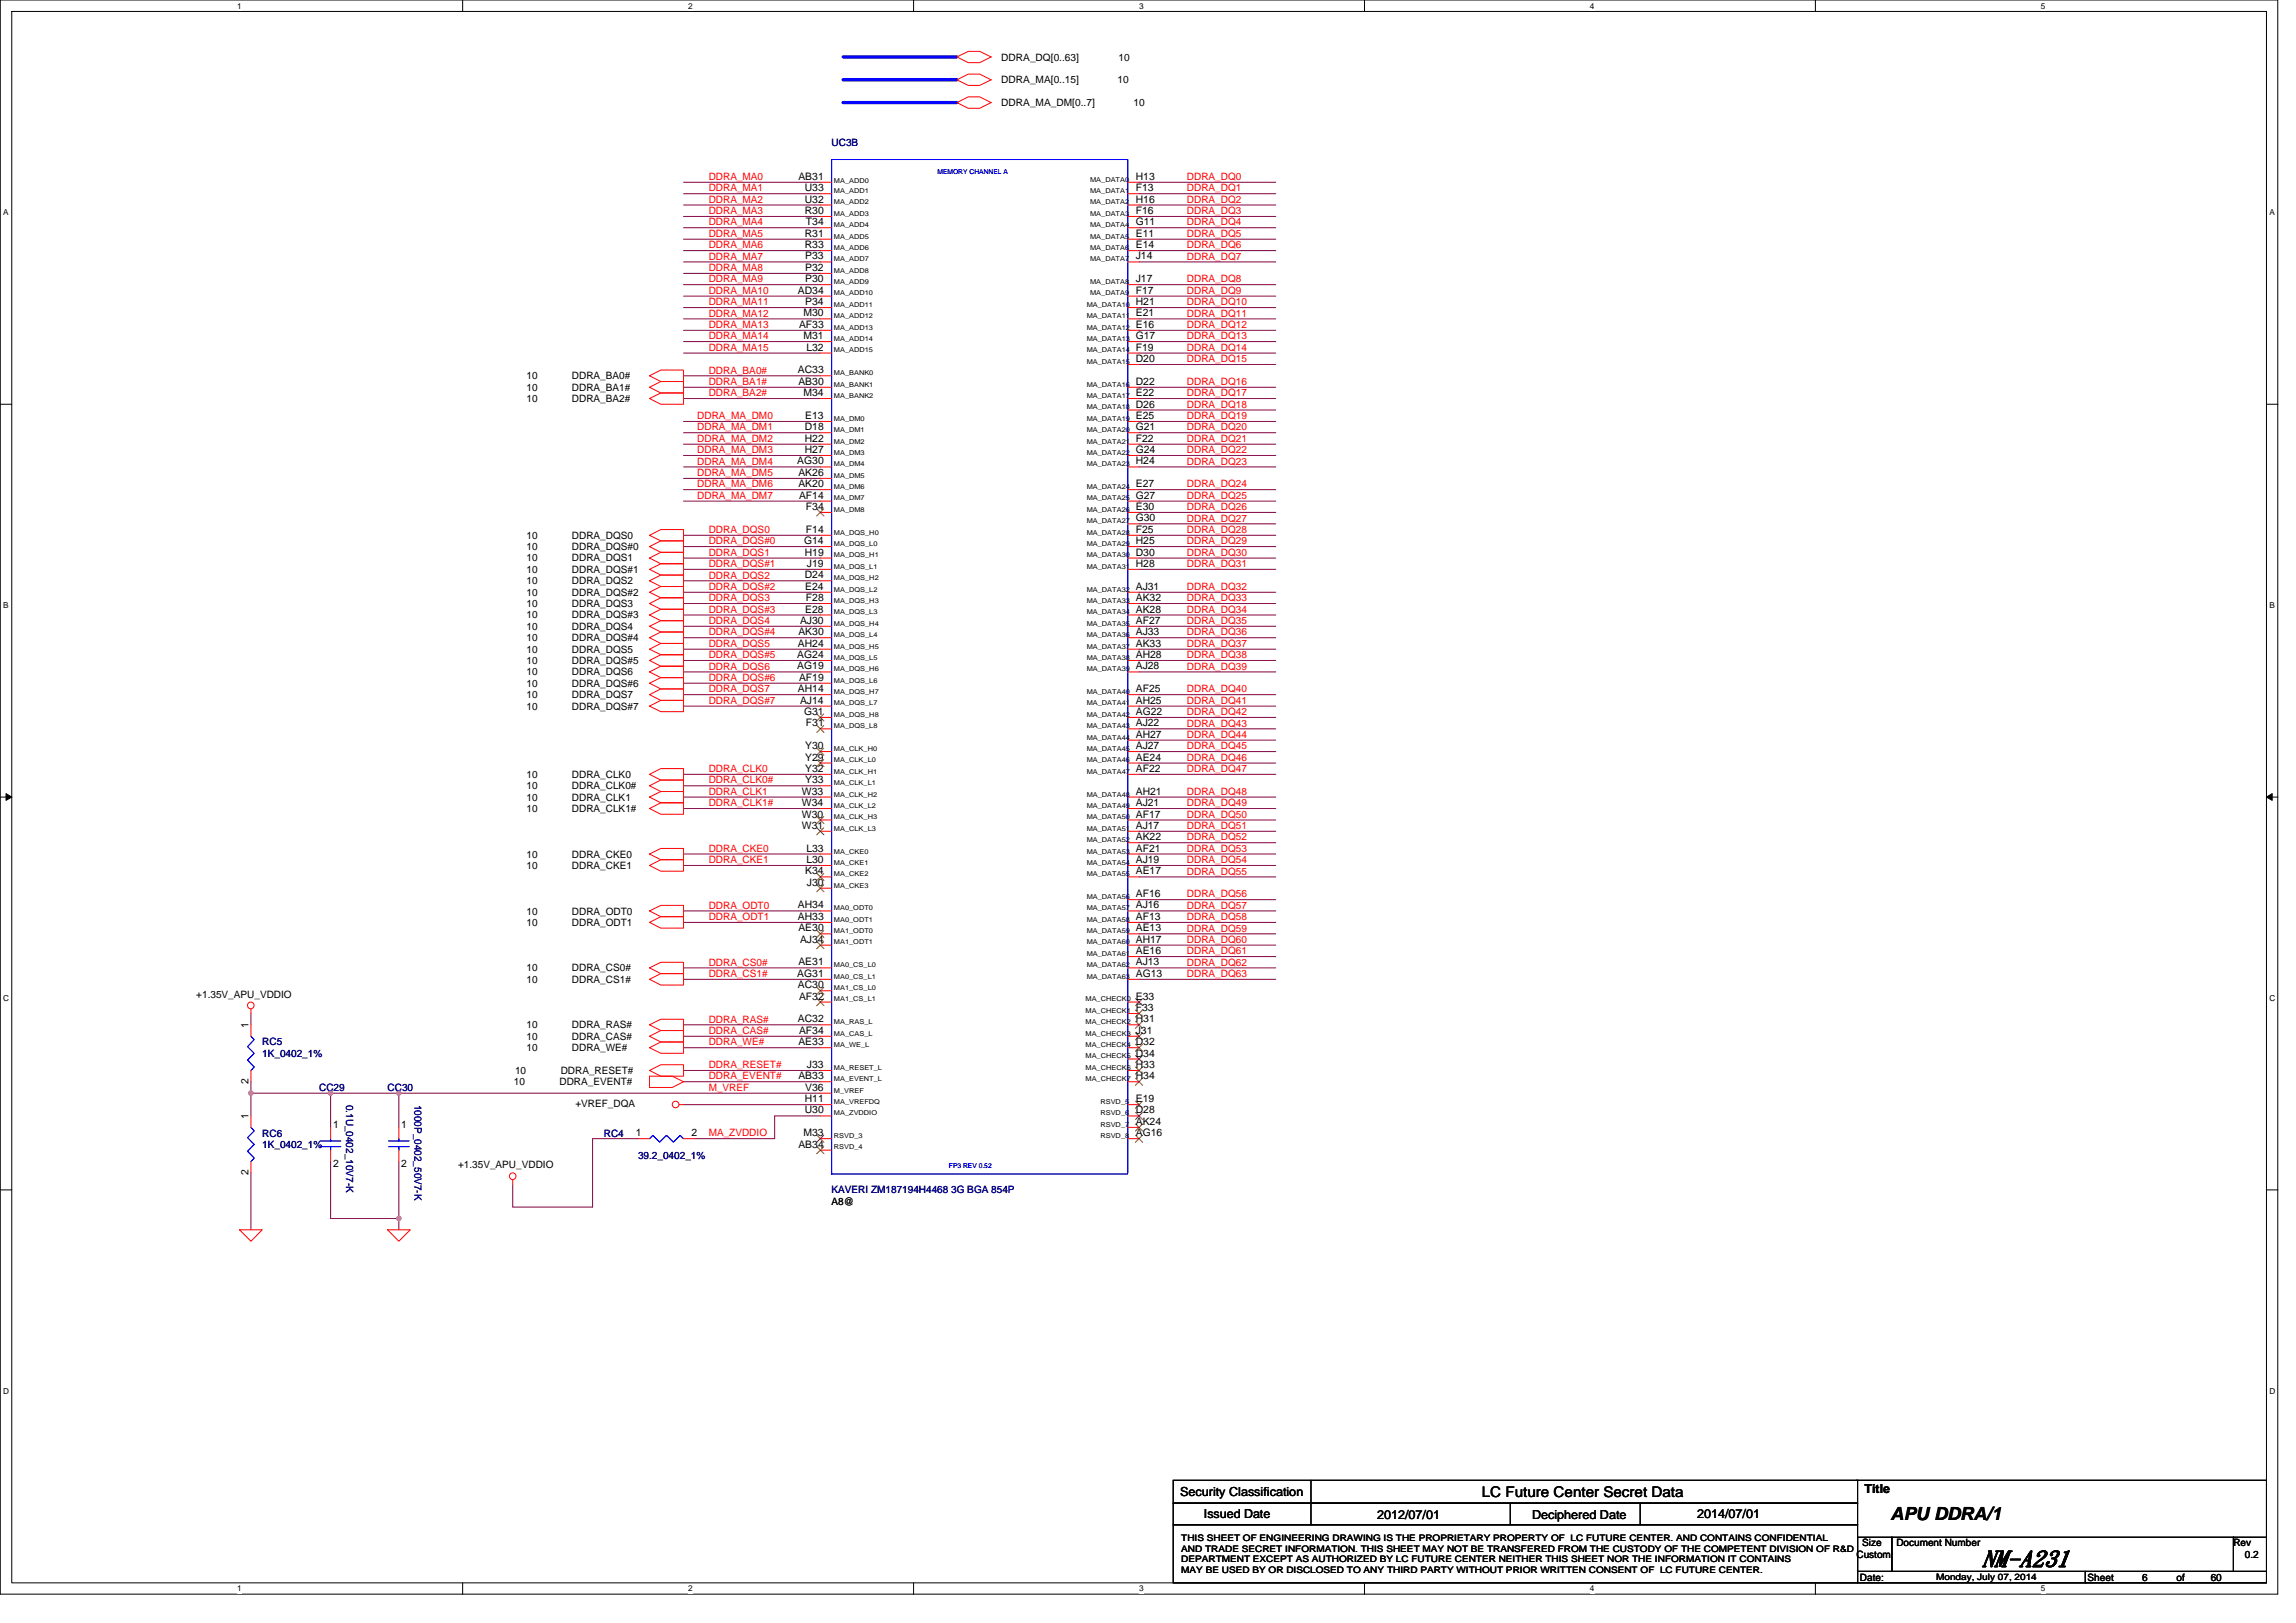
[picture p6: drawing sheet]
<svg xmlns="http://www.w3.org/2000/svg" width="297mm" height="210mm" viewBox="0 0 297 210" stroke-linecap="round" stroke-linejoin="round" font-family="sans-serif">
<defs><g id="words">
<text font-size="3" x="256.4" y="202.6">NM-A231</text>
<text font-size="2.3" x="244.6" y="196.6">APU DDRA/1</text>
<text font-size="1.9" x="191.7" y="193.7">LC Future Center Secret Data</text>
<g font-size="1.6">
<text x="152.7" y="193.5">Security Classification</text>
<text x="155.8" y="196.3">Issued Date</text>
<text x="178.2" y="196.5">2012/07/01</text>
<text x="198.2" y="196.5">Deciphered Date</text>
<text x="219.6" y="196.3">2014/07/01</text>
<text x="241.2" y="193.1">Title</text>
</g>
<g font-size="1.3">
<text x="129.5" y="7.8">DDRA_DQ[0..63]</text>
<text x="129.5" y="10.8">DDRA_MA[0..15]</text>
<text x="144.6" y="10.8">10</text>
<text x="144.7" y="7.8">10</text>
<text x="129.5" y="13.7">DDRA_MA_DM[0..7]</text>
<text x="146.6" y="13.7">10</text>
<text x="103.3" y="23.3">AB31</text>
<text x="146.9" y="23.3">H13</text>
<text x="104.1" y="27.7">R30</text>
<text x="104.1" y="26.2">U32</text>
<text x="104.1" y="24.7">U33</text>
<text x="104.3" y="29.1">T34</text>
<text x="146.9" y="29.1">G11</text>
<text x="146.9" y="27.7">F16</text>
<text x="146.9" y="26.2">H16</text>
<text x="146.9" y="24.7">F13</text>
<text x="104.1" y="32.1">R33</text>
<text x="104.1" y="30.6">R31</text>
<text x="104.2" y="35.1">P32</text>
<text x="104.2" y="33.6">P33</text>
<text x="146.9" y="33.6">J14</text>
<text x="146.9" y="32.1">E14</text>
<text x="146.9" y="30.6">E11</text>
<text x="103.2" y="38">AD34</text>
<text x="103.9" y="40.9">M30</text>
<text x="104.2" y="39.5">P34</text>
<text x="104.2" y="36.5">P30</text>
<text x="146.9" y="40.9">E21</text>
<text x="146.9" y="39.5">H21</text>
<text x="146.9" y="38">F17</text>
<text x="146.9" y="36.5">J17</text>
<text x="103.4" y="42.4">AF33</text>
<text x="103.9" y="43.9">M31</text>
<text x="104.3" y="45.4">L32</text>
<text x="146.9" y="46.8">D20</text>
<text x="146.9" y="45.4">F19</text>
<text x="146.9" y="43.9">G17</text>
<text x="146.9" y="42.4">E16</text>
<text x="68.1" y="49.1">10</text>
<text x="68.1" y="50.5">10</text>
<text x="68.1" y="52">10</text>
<text x="74" y="49.1">DDRA_BA0#</text>
<text x="74" y="50.5">DDRA_BA1#</text>
<text x="74" y="52">DDRA_BA2#</text>
<text x="103.2" y="48.3">AC33</text>
<text x="103.3" y="49.8">AB30</text>
<text x="103.9" y="51.2">M34</text>
<text x="146.9" y="52.7">D26</text>
<text x="146.9" y="51.2">E22</text>
<text x="146.9" y="49.8">D22</text>
<text x="104.1" y="58.6">H27</text>
<text x="104.1" y="57.1">H22</text>
<text x="104.1" y="55.7">D18</text>
<text x="104.2" y="54.2">E13</text>
<text x="146.9" y="58.6">G24</text>
<text x="146.9" y="57.1">F22</text>
<text x="146.9" y="55.7">G21</text>
<text x="146.9" y="54.2">E25</text>
<text x="103.1" y="60.1">AG30</text>
<text x="103.3" y="63">AK20</text>
<text x="103.3" y="61.6">AK26</text>
<text x="103.4" y="64.5">AF14</text>
<text x="104.3" y="66">F34</text>
<text x="146.9" y="66">E30</text>
<text x="146.9" y="64.5">G27</text>
<text x="146.9" y="63">E27</text>
<text x="146.9" y="60.1">H24</text>
<text x="68.1" y="69.7">10</text>
<text x="68.1" y="71.2">10</text>
<text x="74" y="69.7">DDRA_DQS0</text>
<text x="74" y="71.2">DDRA_DQS#0</text>
<text x="104" y="70.4">G14</text>
<text x="104.1" y="71.9">H19</text>
<text x="104.3" y="68.9">F14</text>
<text x="146.9" y="71.9">D30</text>
<text x="146.9" y="70.4">H25</text>
<text x="146.9" y="68.9">F25</text>
<text x="146.9" y="67.5">G30</text>
<text x="68.1" y="72.6">10</text>
<text x="68.1" y="74.1">10</text>
<text x="68.1" y="75.6">10</text>
<text x="68.1" y="77.1">10</text>
<text x="74" y="72.6">DDRA_DQS1</text>
<text x="74" y="74.1">DDRA_DQS#1</text>
<text x="74" y="75.6">DDRA_DQS2</text>
<text x="74" y="77.1">DDRA_DQS#2</text>
<text x="104.1" y="74.8">D24</text>
<text x="104.2" y="76.3">E24</text>
<text x="104.3" y="77.8">F28</text>
<text x="104.4" y="73.3">J19</text>
<text x="146.9" y="77.8">AK32</text>
<text x="146.9" y="76.3">AJ31</text>
<text x="146.9" y="73.3">H28</text>
<text x="68.1" y="78.5">10</text>
<text x="68.1" y="80">10</text>
<text x="68.1" y="81.5">10</text>
<text x="68.1" y="83">10</text>
<text x="74" y="78.5">DDRA_DQS3</text>
<text x="74" y="80">DDRA_DQS#3</text>
<text x="74" y="81.5">DDRA_DQS4</text>
<text x="74" y="83">DDRA_DQS#4</text>
<text x="103.2" y="83.7">AH24</text>
<text x="103.3" y="82.2">AK30</text>
<text x="103.5" y="80.7">AJ30</text>
<text x="104.2" y="79.2">E28</text>
<text x="146.9" y="83.7">AK33</text>
<text x="146.9" y="82.2">AJ33</text>
<text x="146.9" y="80.7">AF27</text>
<text x="146.9" y="79.2">AK28</text>
<text x="68.1" y="84.4">10</text>
<text x="68.1" y="85.9">10</text>
<text x="68.1" y="87.4">10</text>
<text x="68.1" y="88.9">10</text>
<text x="74" y="84.4">DDRA_DQS5</text>
<text x="74" y="85.9">DDRA_DQS#5</text>
<text x="74" y="87.4">DDRA_DQS6</text>
<text x="74" y="88.9">DDRA_DQS#6</text>
<text x="103.1" y="86.6">AG19</text>
<text x="103.1" y="85.1">AG24</text>
<text x="103.2" y="89.6">AH14</text>
<text x="103.4" y="88.1">AF19</text>
<text x="146.9" y="89.6">AF25</text>
<text x="146.9" y="86.6">AJ28</text>
<text x="146.9" y="85.1">AH28</text>
<text x="68.1" y="90.3">10</text>
<text x="68.1" y="91.8">10</text>
<text x="74" y="90.3">DDRA_DQS7</text>
<text x="74" y="91.8">DDRA_DQS#7</text>
<text x="103.5" y="91">AJ14</text>
<text x="104" y="92.5">G31</text>
<text x="104.3" y="94">F31</text>
<text x="146.9" y="95.4">AH27</text>
<text x="146.9" y="94">AJ22</text>
<text x="146.9" y="92.5">AG22</text>
<text x="146.9" y="91">AH25</text>
<text x="68.1" y="100.6">10</text>
<text x="74" y="100.6">DDRA_CLK0</text>
<text x="104.2" y="101.3">Y33</text>
<text x="104.2" y="99.9">Y32</text>
<text x="104.2" y="98.4">Y29</text>
<text x="104.2" y="96.9">Y30</text>
<text x="146.9" y="99.9">AF22</text>
<text x="146.9" y="98.4">AE24</text>
<text x="146.9" y="96.9">AJ27</text>
<text x="68.1" y="102.1">10</text>
<text x="68.1" y="103.6">10</text>
<text x="68.1" y="105.1">10</text>
<text x="74" y="102.1">DDRA_CLK0#</text>
<text x="74" y="103.6">DDRA_CLK1</text>
<text x="74" y="105.1">DDRA_CLK1#</text>
<text x="103.8" y="107.2">W31</text>
<text x="103.8" y="105.8">W30</text>
<text x="103.8" y="104.3">W34</text>
<text x="103.8" y="102.8">W33</text>
<text x="146.9" y="107.2">AJ17</text>
<text x="146.9" y="105.8">AF17</text>
<text x="146.9" y="104.3">AJ21</text>
<text x="146.9" y="102.8">AH21</text>
<text x="68.1" y="111">10</text>
<text x="68.1" y="112.4">10</text>
<text x="74" y="111">DDRA_CKE0</text>
<text x="74" y="112.4">DDRA_CKE1</text>
<text x="104.2" y="113.1">K34</text>
<text x="104.3" y="111.7">L30</text>
<text x="104.3" y="110.2">L33</text>
<text x="146.9" y="113.1">AE17</text>
<text x="146.9" y="111.7">AJ19</text>
<text x="146.9" y="110.2">AF21</text>
<text x="146.9" y="108.7">AK22</text>
<text x="68.1" y="118.3">10</text>
<text x="68.1" y="119.8">10</text>
<text x="74" y="118.3">DDRA_ODT0</text>
<text x="74" y="119.8">DDRA_ODT1</text>
<text x="103.2" y="119">AH33</text>
<text x="103.2" y="117.5">AH34</text>
<text x="104.4" y="114.6">J30</text>
<text x="146.9" y="119">AF13</text>
<text x="146.9" y="117.5">AJ16</text>
<text x="146.9" y="116.1">AF16</text>
<text x="68.1" y="125.7">10</text>
<text x="74" y="125.7">DDRA_CS0#</text>
<text x="103.3" y="124.9">AE31</text>
<text x="103.3" y="120.5">AE30</text>
<text x="103.5" y="122">AJ34</text>
<text x="146.9" y="124.9">AJ13</text>
<text x="146.9" y="123.4">AE16</text>
<text x="146.9" y="122">AH17</text>
<text x="146.9" y="120.5">AE13</text>
<text x="25.4" y="129.1">+1.35V_APU_VDDIO</text>
<text x="68.1" y="127.1">10</text>
<text x="74" y="127.1">DDRA_CS1#</text>
<text x="103.1" y="126.4">AG31</text>
<text x="103.2" y="127.9">AC30</text>
<text x="103.4" y="129.3">AF32</text>
<text x="146.9" y="130.8">F33</text>
<text x="146.9" y="129.3">E33</text>
<text x="146.9" y="126.4">AG13</text>
<text x="32.1" y="133" transform="rotate(-90 32.1 133)">1</text>
<text x="68.1" y="133.1">10</text>
<text x="68.1" y="136">10</text>
<text x="68.1" y="134.5">10</text>
<text x="74" y="133.1">DDRA_RAS#</text>
<text x="74" y="136">DDRA_WE#</text>
<text x="74" y="134.5">DDRA_CAS#</text>
<text x="103.2" y="132.3">AC32</text>
<text x="103.3" y="135.2">AE33</text>
<text x="103.4" y="133.8">AF34</text>
<text x="146.9" y="136.7">D34</text>
<text x="146.9" y="135.2">D32</text>
<text x="146.9" y="133.8">J31</text>
<text x="146.9" y="132.3">H31</text>
<text x="32.1" y="140.3" transform="rotate(-90 32.1 140.3)">2</text>
<text x="66.5" y="140.4">10</text>
<text x="66.6" y="138.9">10</text>
<text x="72.4" y="140.4">DDRA_EVENT#</text>
<text x="72.5" y="138.9">DDRA_RESET#</text>
<text x="74.4" y="143.2">+VREF_DQA</text>
<text x="103.3" y="139.6">AB33</text>
<text x="104.1" y="142.6">H11</text>
<text x="104.2" y="141.1">V36</text>
<text x="104.4" y="138.2">J33</text>
<text x="146.9" y="142.6">E19</text>
<text x="146.9" y="139.6">H34</text>
<text x="146.9" y="138.2">H33</text>
<text x="32.1" y="144.8" transform="rotate(-90 32.1 144.8)">1</text>
<text x="43.1" y="146">1</text>
<text x="51.9" y="146">1</text>
<text x="82.3" y="147">1</text>
<text x="89.5" y="147">2</text>
<text x="103.3" y="148.5">AB34</text>
<text x="103.9" y="147">M33</text>
<text x="104.1" y="144.1">U30</text>
<text x="146.9" y="147">AG16</text>
<text x="146.9" y="145.5">AK24</text>
<text x="146.9" y="144.1">D28</text>
<text x="32.1" y="152.1" transform="rotate(-90 32.1 152.1)">2</text>
<text x="43.1" y="151">2</text>
<text x="51.9" y="151">2</text>
<text x="59.3" y="151.2">+1.35V_APU_VDDIO</text>
<text x="107.6" y="155.9">A8@</text>
<text x="240.2" y="201.5">Custom</text>
<text x="240.9" y="200.1">Size</text>
<text x="245.3" y="200.1">Document Number</text>
<text x="288.9" y="200.1">Rev</text>
<text x="290.4" y="201.5">0.2</text>
<text x="240.6" y="204.5">Date:</text>
<text x="270.1" y="204.5">Sheet</text>
<text x="277.2" y="204.5">6</text>
<text x="281.6" y="204.5">of</text>
<text x="286" y="204.5">60</text>
</g>
<g font-size="1.3" fill="#f00">
<text x="91.7" y="23.3">DDRA_MA0</text>
<text x="153.6" y="23.3">DDRA_DQ0</text>
<text x="91.7" y="24.8">DDRA_MA1</text>
<text x="91.7" y="29.2">DDRA_MA4</text>
<text x="91.7" y="27.7">DDRA_MA3</text>
<text x="91.7" y="26.2">DDRA_MA2</text>
<text x="153.6" y="27.7">DDRA_DQ3</text>
<text x="153.6" y="29.2">DDRA_DQ4</text>
<text x="153.6" y="26.2">DDRA_DQ2</text>
<text x="153.6" y="24.8">DDRA_DQ1</text>
<text x="91.7" y="30.6">DDRA_MA5</text>
<text x="91.7" y="32.1">DDRA_MA6</text>
<text x="91.7" y="33.6">DDRA_MA7</text>
<text x="91.7" y="35.1">DDRA_MA8</text>
<text x="153.6" y="33.6">DDRA_DQ7</text>
<text x="153.6" y="30.6">DDRA_DQ5</text>
<text x="153.6" y="32.1">DDRA_DQ6</text>
<text x="91.7" y="41">DDRA_MA12</text>
<text x="91.7" y="36.5">DDRA_MA9</text>
<text x="91.7" y="38">DDRA_MA10</text>
<text x="91.7" y="39.5">DDRA_MA11</text>
<text x="153.6" y="39.5">DDRA_DQ10</text>
<text x="153.6" y="38">DDRA_DQ9</text>
<text x="153.6" y="41">DDRA_DQ11</text>
<text x="153.6" y="36.5">DDRA_DQ8</text>
<text x="91.7" y="45.4">DDRA_MA15</text>
<text x="91.7" y="43.9">DDRA_MA14</text>
<text x="91.7" y="42.4">DDRA_MA13</text>
<text x="153.6" y="43.9">DDRA_DQ13</text>
<text x="153.6" y="42.4">DDRA_DQ12</text>
<text x="153.6" y="45.4">DDRA_DQ14</text>
<text x="153.6" y="46.9">DDRA_DQ15</text>
<text x="91.7" y="51.3">DDRA_BA2#</text>
<text x="91.7" y="49.8">DDRA_BA1#</text>
<text x="91.7" y="48.3">DDRA_BA0#</text>
<text x="153.6" y="51.3">DDRA_DQ17</text>
<text x="153.6" y="52.7">DDRA_DQ18</text>
<text x="153.6" y="49.8">DDRA_DQ16</text>
<text x="90.2" y="54.2">DDRA_MA_DM0</text>
<text x="90.2" y="55.7">DDRA_MA_DM1</text>
<text x="90.2" y="58.6">DDRA_MA_DM3</text>
<text x="90.2" y="57.2">DDRA_MA_DM2</text>
<text x="153.6" y="54.2">DDRA_DQ19</text>
<text x="153.6" y="55.7">DDRA_DQ20</text>
<text x="153.6" y="58.6">DDRA_DQ22</text>
<text x="153.6" y="57.2">DDRA_DQ21</text>
<text x="90.2" y="60.1">DDRA_MA_DM4</text>
<text x="90.2" y="61.6">DDRA_MA_DM5</text>
<text x="90.2" y="63.1">DDRA_MA_DM6</text>
<text x="90.2" y="64.5">DDRA_MA_DM7</text>
<text x="153.6" y="64.5">DDRA_DQ25</text>
<text x="153.6" y="63.1">DDRA_DQ24</text>
<text x="153.6" y="66">DDRA_DQ26</text>
<text x="153.6" y="60.1">DDRA_DQ23</text>
<text x="91.7" y="70.4">DDRA_DQS#0</text>
<text x="91.7" y="69">DDRA_DQS0</text>
<text x="91.7" y="71.9">DDRA_DQS1</text>
<text x="153.6" y="69">DDRA_DQ28</text>
<text x="153.6" y="67.5">DDRA_DQ27</text>
<text x="153.6" y="71.9">DDRA_DQ30</text>
<text x="153.6" y="70.4">DDRA_DQ29</text>
<text x="91.7" y="76.3">DDRA_DQS#2</text>
<text x="91.7" y="73.4">DDRA_DQS#1</text>
<text x="91.7" y="74.8">DDRA_DQS2</text>
<text x="91.7" y="77.8">DDRA_DQS3</text>
<text x="153.6" y="73.4">DDRA_DQ31</text>
<text x="153.6" y="77.8">DDRA_DQ33</text>
<text x="153.6" y="76.3">DDRA_DQ32</text>
<text x="91.7" y="79.3">DDRA_DQS#3</text>
<text x="91.7" y="82.2">DDRA_DQS#4</text>
<text x="91.7" y="80.7">DDRA_DQS4</text>
<text x="91.7" y="83.7">DDRA_DQS5</text>
<text x="153.6" y="79.3">DDRA_DQ34</text>
<text x="153.6" y="80.7">DDRA_DQ35</text>
<text x="153.6" y="82.2">DDRA_DQ36</text>
<text x="153.6" y="83.7">DDRA_DQ37</text>
<text x="91.7" y="85.2">DDRA_DQS#5</text>
<text x="91.7" y="88.1">DDRA_DQS#6</text>
<text x="91.7" y="86.6">DDRA_DQS6</text>
<text x="91.7" y="89.6">DDRA_DQS7</text>
<text x="153.6" y="86.6">DDRA_DQ39</text>
<text x="153.6" y="89.6">DDRA_DQ40</text>
<text x="153.6" y="85.2">DDRA_DQ38</text>
<text x="91.7" y="91.1">DDRA_DQS#7</text>
<text x="153.6" y="95.5">DDRA_DQ44</text>
<text x="153.6" y="92.5">DDRA_DQ42</text>
<text x="153.6" y="94">DDRA_DQ43</text>
<text x="153.6" y="91.1">DDRA_DQ41</text>
<text x="91.7" y="101.4">DDRA_CLK0#</text>
<text x="91.7" y="99.9">DDRA_CLK0</text>
<text x="153.6" y="99.9">DDRA_DQ47</text>
<text x="153.6" y="98.4">DDRA_DQ46</text>
<text x="153.6" y="96.9">DDRA_DQ45</text>
<text x="91.7" y="104.3">DDRA_CLK1#</text>
<text x="91.7" y="102.8">DDRA_CLK1</text>
<text x="153.6" y="107.3">DDRA_DQ51</text>
<text x="153.6" y="105.8">DDRA_DQ50</text>
<text x="153.6" y="104.3">DDRA_DQ49</text>
<text x="153.6" y="102.8">DDRA_DQ48</text>
<text x="91.7" y="110.2">DDRA_CKE0</text>
<text x="91.7" y="111.7">DDRA_CKE1</text>
<text x="153.6" y="108.7">DDRA_DQ52</text>
<text x="153.6" y="110.2">DDRA_DQ53</text>
<text x="153.6" y="113.2">DDRA_DQ55</text>
<text x="153.6" y="111.7">DDRA_DQ54</text>
<text x="91.7" y="117.6">DDRA_ODT0</text>
<text x="91.7" y="119">DDRA_ODT1</text>
<text x="153.6" y="119">DDRA_DQ58</text>
<text x="153.6" y="117.6">DDRA_DQ57</text>
<text x="153.6" y="116.1">DDRA_DQ56</text>
<text x="91.7" y="124.9">DDRA_CS0#</text>
<text x="153.6" y="124.9">DDRA_DQ62</text>
<text x="153.6" y="120.5">DDRA_DQ59</text>
<text x="153.6" y="123.5">DDRA_DQ61</text>
<text x="153.6" y="122">DDRA_DQ60</text>
<text x="91.7" y="126.4">DDRA_CS1#</text>
<text x="153.6" y="126.4">DDRA_DQ63</text>
<text x="91.7" y="132.3">DDRA_RAS#</text>
<text x="91.7" y="133.8">DDRA_CAS#</text>
<text x="91.7" y="135.3">DDRA_WE#</text>
<text x="91.7" y="141.1">M_VREF</text>
<text x="91.7" y="138.2">DDRA_RESET#</text>
<text x="91.7" y="139.7">DDRA_EVENT#</text>
<text x="91.7" y="147">MA_ZVDDIO</text>
</g>
<g font-size="1.3" fill="#000080">
<text x="107.6" y="18.9">UC3B</text>
<text x="33.9" y="135.3">RC5</text>
<text x="33.9" y="136.7">1K_0402_1%</text>
<text x="41.3" y="141.1">CC29</text>
<text x="44.8" y="142.9" transform="rotate(90 44.8 142.9)">0.1U_0402_10V7-K</text>
<text x="50.1" y="141.1">CC30</text>
<text x="53.6" y="142.9" transform="rotate(90 53.6 142.9)">1000P_0402_50V7-K</text>
<text x="33.9" y="147">RC6</text>
<text x="33.9" y="148.5">1K_0402_1%</text>
<text x="78.1" y="147">RC4</text>
<text x="82.5" y="150">39.2_0402_1%</text>
<text x="107.6" y="154.4">KAVERI ZM187194H4468 3G BGA 854P</text>
</g>
<g font-size="1.2">
<text x="152.8" y="199.4">THIS SHEET OF ENGINEERING DRAWING IS THE PROPRIETARY PROPERTY OF LC FUTURE CENTER. AND CONTAINS CONFIDENTIAL</text>
<text x="152.8" y="200.8">AND TRADE SECRET INFORMATION. THIS SHEET MAY NOT BE TRANSFERED FROM THE CUSTODY OF THE COMPETENT DIVISION OF R&amp;D</text>
<text x="152.8" y="202.1">DEPARTMENT EXCEPT AS AUTHORIZED BY LC FUTURE CENTER NEITHER THIS SHEET NOR THE INFORMATION IT CONTAINS</text>
<text x="152.8" y="203.5">MAY BE USED BY OR DISCLOSED TO ANY THIRD PARTY WITHOUT PRIOR WRITTEN CONSENT OF LC FUTURE CENTER.</text>
<text x="250.5" y="204.4">Monday, July 07, 2014</text>
</g>
<g font-size="1.1">
<text x="30.7" y="1.1">1</text>
<text x="89" y="1.1">2</text>
<text x="147.4" y="1.1">3</text>
<text x="205.7" y="1.1">4</text>
<text x="264" y="1.1">5</text>
<text x=".4" y="27.8">A</text>
<text x="293.6" y="27.8">A</text>
<text x=".4" y="78.7">B</text>
<text x="293.6" y="78.7">B</text>
<text x=".4" y="129.5">C</text>
<text x="293.6" y="129.5">C</text>
<text x=".4" y="180.3">D</text>
<text x="293.6" y="180.3">D</text>
<text x="30.7" y="205.9">1</text>
<text x="89" y="205.9">2</text>
<text x="147.4" y="205.9">3</text>
<text x="205.7" y="205.9">4</text>
<text x="264" y="205.9">5</text>
</g>
<g font-size=".9">
<text x="107.9" y="23.6">MA_ADD0</text>
<text x="141" y="23.5">MA_DATA0</text>
<text x="107.9" y="29.4">MA_ADD4</text>
<text x="107.9" y="27.9">MA_ADD3</text>
<text x="107.9" y="26.4">MA_ADD2</text>
<text x="107.9" y="25">MA_ADD1</text>
<text x="141" y="29.4">MA_DATA4</text>
<text x="141" y="27.9">MA_DATA3</text>
<text x="141" y="26.4">MA_DATA2</text>
<text x="141" y="25">MA_DATA1</text>
<text x="107.9" y="35.3">MA_ADD8</text>
<text x="107.9" y="33.8">MA_ADD7</text>
<text x="107.9" y="32.3">MA_ADD6</text>
<text x="107.9" y="30.9">MA_ADD5</text>
<text x="141" y="33.8">MA_DATA7</text>
<text x="141" y="32.3">MA_DATA6</text>
<text x="141" y="30.9">MA_DATA5</text>
<text x="107.9" y="41.2">MA_ADD12</text>
<text x="107.9" y="39.7">MA_ADD11</text>
<text x="107.9" y="38.2">MA_ADD10</text>
<text x="107.9" y="36.8">MA_ADD9</text>
<text x="140.6" y="41.2">MA_DATA11</text>
<text x="140.6" y="39.7">MA_DATA10</text>
<text x="141" y="38.2">MA_DATA9</text>
<text x="141" y="36.8">MA_DATA8</text>
<text x="107.9" y="45.6">MA_ADD15</text>
<text x="107.9" y="44.1">MA_ADD14</text>
<text x="107.9" y="42.7">MA_ADD13</text>
<text x="140.6" y="47.1">MA_DATA15</text>
<text x="140.6" y="45.6">MA_DATA14</text>
<text x="140.6" y="44.1">MA_DATA13</text>
<text x="140.6" y="42.7">MA_DATA12</text>
<text x="107.9" y="51.5">MA_BANK2</text>
<text x="107.9" y="50">MA_BANK1</text>
<text x="107.9" y="48.5">MA_BANK0</text>
<text x="140.6" y="53">MA_DATA18</text>
<text x="140.6" y="51.5">MA_DATA17</text>
<text x="140.6" y="50">MA_DATA16</text>
<text x="107.9" y="58.9">MA_DM3</text>
<text x="107.9" y="57.4">MA_DM2</text>
<text x="107.9" y="55.9">MA_DM1</text>
<text x="107.9" y="54.4">MA_DM0</text>
<text x="140.6" y="58.9">MA_DATA22</text>
<text x="140.6" y="57.4">MA_DATA21</text>
<text x="140.6" y="55.9">MA_DATA20</text>
<text x="140.6" y="54.4">MA_DATA19</text>
<text x="107.9" y="64.7">MA_DM7</text>
<text x="107.9" y="63.3">MA_DM6</text>
<text x="107.9" y="61.8">MA_DM5</text>
<text x="107.9" y="60.3">MA_DM4</text>
<text x="140.6" y="64.7">MA_DATA25</text>
<text x="140.6" y="63.3">MA_DATA24</text>
<text x="140.6" y="60.3">MA_DATA23</text>
<text x="107.9" y="70.6">MA_DQS_L0</text>
<text x="107.9" y="69.2">MA_DQS_H0</text>
<text x="107.9" y="66.2">MA_DM8</text>
<text x="140.6" y="70.6">MA_DATA29</text>
<text x="140.6" y="69.2">MA_DATA28</text>
<text x="140.6" y="67.7">MA_DATA27</text>
<text x="140.6" y="66.2">MA_DATA26</text>
<text x="107.9" y="78">MA_DQS_H3</text>
<text x="107.9" y="76.5">MA_DQS_L2</text>
<text x="107.9" y="75.1">MA_DQS_H2</text>
<text x="107.9" y="73.6">MA_DQS_L1</text>
<text x="107.9" y="72.1">MA_DQS_H1</text>
<text x="140.6" y="78">MA_DATA33</text>
<text x="140.6" y="76.5">MA_DATA32</text>
<text x="140.6" y="73.6">MA_DATA31</text>
<text x="140.6" y="72.1">MA_DATA30</text>
<text x="107.9" y="83.9">MA_DQS_H5</text>
<text x="107.9" y="82.4">MA_DQS_L4</text>
<text x="107.9" y="81">MA_DQS_H4</text>
<text x="107.9" y="79.5">MA_DQS_L3</text>
<text x="140.6" y="83.9">MA_DATA37</text>
<text x="140.6" y="82.4">MA_DATA36</text>
<text x="140.6" y="81">MA_DATA35</text>
<text x="140.6" y="79.5">MA_DATA34</text>
<text x="107.9" y="89.8">MA_DQS_H7</text>
<text x="107.9" y="88.3">MA_DQS_L6</text>
<text x="107.9" y="86.8">MA_DQS_H6</text>
<text x="107.9" y="85.4">MA_DQS_L5</text>
<text x="140.6" y="89.8">MA_DATA40</text>
<text x="140.6" y="86.8">MA_DATA39</text>
<text x="140.6" y="85.4">MA_DATA38</text>
<text x="107.9" y="94.2">MA_DQS_L8</text>
<text x="107.9" y="92.7">MA_DQS_H8</text>
<text x="107.9" y="91.3">MA_DQS_L7</text>
<text x="140.6" y="95.7">MA_DATA44</text>
<text x="140.6" y="94.2">MA_DATA43</text>
<text x="140.6" y="92.7">MA_DATA42</text>
<text x="140.6" y="91.3">MA_DATA41</text>
<text x="107.9" y="101.6">MA_CLK_L1</text>
<text x="107.9" y="100.1">MA_CLK_H1</text>
<text x="107.9" y="98.6">MA_CLK_L0</text>
<text x="107.9" y="97.2">MA_CLK_H0</text>
<text x="140.6" y="100.1">MA_DATA47</text>
<text x="140.6" y="98.6">MA_DATA46</text>
<text x="140.6" y="97.2">MA_DATA45</text>
<text x="107.9" y="107.5">MA_CLK_L3</text>
<text x="107.9" y="106">MA_CLK_H3</text>
<text x="107.9" y="104.5">MA_CLK_L2</text>
<text x="107.9" y="103.1">MA_CLK_H2</text>
<text x="140.6" y="107.5">MA_DATA51</text>
<text x="140.6" y="106">MA_DATA50</text>
<text x="140.6" y="104.5">MA_DATA49</text>
<text x="140.6" y="103.1">MA_DATA48</text>
<text x="107.9" y="113.4">MA_CKE2</text>
<text x="107.9" y="111.9">MA_CKE1</text>
<text x="107.9" y="110.4">MA_CKE0</text>
<text x="140.6" y="113.4">MA_DATA55</text>
<text x="140.6" y="111.9">MA_DATA54</text>
<text x="140.6" y="110.4">MA_DATA53</text>
<text x="140.6" y="108.9">MA_DATA52</text>
<text x="107.9" y="119.3">MA0_ODT1</text>
<text x="107.9" y="117.8">MA0_ODT0</text>
<text x="107.9" y="114.8">MA_CKE3</text>
<text x="140.6" y="119.3">MA_DATA58</text>
<text x="140.6" y="117.8">MA_DATA57</text>
<text x="140.6" y="116.3">MA_DATA56</text>
<text x="107.9" y="125.2">MA0_CS_L0</text>
<text x="107.9" y="122.2">MA1_ODT1</text>
<text x="107.9" y="120.7">MA1_ODT0</text>
<text x="140.6" y="125.2">MA_DATA62</text>
<text x="140.6" y="123.7">MA_DATA61</text>
<text x="140.6" y="122.2">MA_DATA60</text>
<text x="140.6" y="120.7">MA_DATA59</text>
<text x="107.9" y="129.6">MA1_CS_L1</text>
<text x="107.9" y="128.1">MA1_CS_L0</text>
<text x="107.9" y="126.6">MA0_CS_L1</text>
<text x="140.4" y="131">MA_CHECK1</text>
<text x="140.4" y="129.6">MA_CHECK0</text>
<text x="140.6" y="126.6">MA_DATA63</text>
<text x="107.9" y="135.5">MA_WE_L</text>
<text x="107.9" y="134">MA_CAS_L</text>
<text x="107.9" y="132.5">MA_RAS_L</text>
<text x="140.4" y="136.9">MA_CHECK5</text>
<text x="140.4" y="135.5">MA_CHECK4</text>
<text x="140.4" y="134">MA_CHECK3</text>
<text x="140.4" y="132.5">MA_CHECK2</text>
<text x="107.9" y="142.8">MA_VREFDQ</text>
<text x="107.9" y="141.4">M_VREF</text>
<text x="107.9" y="139.9">MA_EVENT_L</text>
<text x="107.9" y="138.4">MA_RESET_L</text>
<text x="140.4" y="139.9">MA_CHECK7</text>
<text x="140.4" y="138.4">MA_CHECK6</text>
<text x="142.4" y="142.8">RSVD_5</text>
<text x="107.9" y="148.7">RSVD_4</text>
<text x="107.9" y="147.3">RSVD_3</text>
<text x="107.9" y="144.3">MA_ZVDDIO</text>
<text x="142.4" y="147.3">RSVD_8</text>
<text x="142.4" y="145.8">RSVD_7</text>
<text x="142.4" y="144.3">RSVD_6</text>
</g>
<g font-size=".9" fill="#00f">
<text x="121.3" y="22.5">MEMORY CHANNEL A</text>
<text x="122.8" y="151.1">FP3 REV 0.52</text>
</g>
</g></defs>
<path d="M0 0h294.7v206.2h-294.7zM1.5 1.5h291.7v203.3h-291.7z" fill="none" stroke="#000" stroke-width=".13"/>
<g fill="#fff">
<path d="M30.7 .1h.6v1.2h-.6z"/>
<path d="M30.7 204.9h.6v1.2h-.6z"/>
</g>
<path d="M59.9 0v1.5M59.9 204.8v1.5" fill="none" stroke="#000" stroke-width=".13"/>
<g fill="#fff">
<path d="M89 .1h.6v1.2h-.6z"/>
<path d="M89 204.9h.6v1.2h-.6z"/>
</g>
<path d="M118.2 0v1.5M118.2 204.8v1.5" fill="none" stroke="#000" stroke-width=".13"/>
<g fill="#fff">
<path d="M147.4 .1h.5v1.2h-.5z"/>
<path d="M147.4 204.9h.5v1.2h-.5z"/>
</g>
<path d="M176.5 0v1.5M176.5 204.8v1.5" fill="none" stroke="#000" stroke-width=".13"/>
<g fill="#fff">
<path d="M205.7 .1h.6v1.2h-.6z"/>
<path d="M205.7 204.9h.6v1.2h-.6z"/>
</g>
<path d="M234.9 0v1.5M234.9 204.8v1.5" fill="none" stroke="#000" stroke-width=".13"/>
<g fill="#fff">
<path d="M264 .1h.6v1.2h-.6z"/>
<path d="M264 204.9h.6v1.2h-.6z"/>
<path d="M.4 26.9h.7v1.2h-.7z"/>
<path d="M293.6 26.9h.7v1.2h-.7z"/>
<path d="M.4 77.7h.7v1.2h-.7z"/>
<path d="M293.6 77.7h.7v1.2h-.7z"/>
</g>
<path d="M0 52.3h1.5M293.2 52.3h1.5" fill="none" stroke="#000" stroke-width=".13"/>
<g fill="#fff">
<path d="M.4 128.5h.8v1.2h-.8z"/>
<path d="M293.6 128.5h.7v1.2h-.7z"/>
</g>
<path d="M0 103.1h1.5M293.2 103.1h1.5" fill="none" stroke="#000" stroke-width=".13"/>
<path d="M.8 102.7l.7 .4-.7 .4zM293.2 103.1l.8-.4v.8z" fill="#000" stroke="#000" stroke-width=".13"/>
<g fill="#fff">
<path d="M.4 179.3h.8v1.2h-.8z"/>
<path d="M293.6 179.3h.7v1.2h-.7z"/>
</g>
<g fill="none" stroke="#000" stroke-width=".13">
<path d="M0 153.9h1.5M293.2 153.9h1.5M151.8 191.5h88.5v3h-88.5zM151.8 194.5h88.5v2.8h-88.5zM151.8 197.3h88.5v7.5h-88.5zM169.6 191.5v5.8M195.4 194.5v2.8M212.2 194.5v2.8M240.2 191.5h53v7.4M240.3 198.9h4.4v4.4h-4.4zM244.7 198.9h44.2v4.4h-44.2zM288.9 198.9h4.3v4.4h-4.3z"/>
<path d="M240.3 203.3h29.5v1.5h-29.5zM269.8 203.3h23.4v1.5h-23.4z"/>
</g>
<g fill="none" stroke="#800040" stroke-width=".13">
<path d="M88.4 23.6h17.7M88.4 25.1h17.7M88.4 29.5h17.7M88.4 30.9h17.7M88.4 32.4h17.7M88.4 33.9h17.7M88.4 36.8h17.7M88.4 28h17.7M88.4 26.5h17.7M88.4 38.3h17.7M88.4 39.8h17.7M88.4 35.4h17.7"/>
<path d="M147.4 28h17.7M147.4 29.5h17.7M147.4 33.9h17.7M147.4 30.9h17.7M147.4 32.4h17.7M147.4 23.6h17.7M147.4 26.5h17.7M147.4 25.1h17.7M147.4 39.8h17.7M147.4 38.3h17.7M147.4 36.8h17.7M88.4 45.7h17.7"/>
<path d="M88.4 44.2h17.7M88.4 41.3h17.7M88.4 42.7h17.7M88.4 51.6h17.7M88.4 50.1h17.7M88.4 48.6h17.7M88.4 54.5h17.7M88.4 56h17.7M88.4 58.9h17.7M88.4 57.5h17.7M147.4 54.5h17.7M147.4 56h17.7"/>
<path d="M147.4 51.6h17.7M147.4 58.9h17.7M147.4 53h17.7M147.4 50.1h17.7M147.4 57.5h17.7M147.4 44.2h17.7M147.4 42.7h17.7M147.4 45.7h17.7M147.4 47.2h17.7M147.4 41.3h17.7M88.4 79.6h17.7M88.4 76.6h17.7"/>
<path d="M88.4 70.7h17.7M88.4 69.3h17.7M88.4 73.7h17.7M88.4 72.2h17.7M88.4 75.1h17.7M88.4 78.1h17.7M88.4 60.4h17.7M88.4 61.9h17.7M88.4 63.4h17.7M88.4 64.8h17.7M147.4 73.7h17.7M147.4 64.8h17.7"/>
<path d="M147.4 63.4h17.7M147.4 66.3h17.7M147.4 69.3h17.7M147.4 67.8h17.7M147.4 72.2h17.7M147.4 70.7h17.7M147.4 60.4h17.7M147.4 79.6h17.7M147.4 78.1h17.7M147.4 76.6h17.7M88.4 85.4h17.7M88.4 91.4h17.7"/>
<path d="M88.4 88.4h17.7M88.4 82.5h17.7M88.4 81h17.7M88.4 84h17.7M88.4 86.9h17.7M88.4 89.9h17.7M147.4 95.8h17.7M147.4 98.7h17.7M147.4 92.8h17.7M147.4 94.3h17.7M147.4 86.9h17.7M147.4 97.2h17.7"/>
<path d="M147.4 81h17.7M147.4 91.4h17.7M147.4 89.9h17.7M147.4 85.4h17.7M147.4 82.5h17.7M147.4 84h17.7M88.4 117.9h17.7M88.4 119.3h17.7M88.4 110.5h17.7M88.4 112h17.7M88.4 101.7h17.7M88.4 100.2h17.7"/>
<path d="M88.4 104.6h17.7M88.4 103.1h17.7M147.4 109h17.7M147.4 110.5h17.7M147.4 113.5h17.7M147.4 112h17.7M147.4 107.5h17.7M147.4 106.1h17.7M147.4 104.6h17.7M147.4 119.3h17.7M147.4 117.9h17.7M147.4 116.4h17.7"/>
<path d="M147.4 100.2h17.7M147.4 103.1h17.7M32.5 131.1v1.5M32.5 140v1.4M88.4 138.5h17.7M88.4 126.7h17.7M88.4 125.2h17.7M88.4 132.6h17.7M88.4 140h17.7M88.4 134.1h17.7M88.4 135.6h17.7M147.4 126.7h17.7"/>
<path d="M147.4 125.2h17.7M147.4 120.8h17.7M147.4 123.8h17.7M147.4 122.3h17.7M32.5 141.4v3M32.5 151.7v7.4M32.5 141.4h10.3M42.8 150.3v7.3h8.8M42.8 141.4v4.5M42.8 141.4h8.8M51.6 141.4h54.5M51.6 150.3v7.3"/>
<path d="M51.6 141.4v4.5M51.6 157.6v1.5M82.5 147.3h-5.8v8.9h-10.4v-3M88.4 142.9h17.7M106.1 144.4h-5.9v2.9h-10.3"/>
</g>
<g fill="#f0f" stroke="#f0f" stroke-width=".13">
<circle cx="51.6" cy="141.4" r=".29"/>
<circle cx="51.6" cy="157.6" r=".29"/>
<circle cx="42.8" cy="141.4" r=".29"/>
<circle cx="32.5" cy="141.4" r=".29"/>
</g>
<path d="M109.1 13.3h14.7M109.1 7.4h14.7M109.1 10.3h14.7" fill="none" stroke="#00f" stroke-width=".42"/>
<g fill="none" stroke="#f00" stroke-width=".13">
<path d="M123.8 13.3l1.5-.8h1.4l1.5 .8-1.5 .7h-1.4zM123.8 7.4l1.5-.8h1.4l1.5 .8-1.5 .7h-1.4zM123.8 10.3l1.5-.7h1.4l1.5 .7-1.5 .7h-1.4zM106.1 39.8h1.5M106.1 38.3h1.5M106.1 36.8h1.5M106.1 35.4h1.5M106.1 33.9h1.5M106.1 32.4h1.5M106.1 30.9h1.5M106.1 29.5h1.5M106.1 28h1.5"/>
<path d="M106.1 26.5h1.5M106.1 25.1h1.5M106.1 23.6h1.5M145.9 39.8h1.5M145.9 38.3h1.5M145.9 36.8h1.5M145.9 33.9h1.5M145.9 32.4h1.5M145.9 30.9h1.5M145.9 29.5h1.5M145.9 28h1.5M145.9 26.5h1.5"/>
<path d="M145.9 25.1h1.5M145.9 23.6h1.5M84 48.6l1.5-.7h2.9v1.5h-2.9zM84 50.1l1.5-.7h2.9v1.4h-2.9zM84 51.6l1.5-.8h2.9v1.5h-2.9zM106.1 58.9h1.5M106.1 57.5h1.5M106.1 56h1.5M106.1 54.5h1.5M106.1 51.6h1.5M106.1 50.1h1.5M106.1 48.6h1.5"/>
<path d="M106.1 45.7h1.5M106.1 44.2h1.5M106.1 42.7h1.5M106.1 41.3h1.5M145.9 58.9h1.5M145.9 57.5h1.5M145.9 56h1.5M145.9 54.5h1.5M145.9 53h1.5M145.9 51.6h1.5M145.9 50.1h1.5M145.9 47.2h1.5"/>
<path d="M145.9 45.7h1.5M145.9 44.2h1.5M145.9 42.7h1.5M145.9 41.3h1.5M84 69.3l1.5-.8h2.9v1.5h-2.9zM84 70.7l1.5-.7h2.9v1.5h-2.9zM84 72.2l1.5-.7h2.9v1.4h-2.9zM84 73.7l1.5-.8h2.9v1.5h-2.9zM84 75.1l1.5-.7h2.9v1.5h-2.9zM84 76.6l1.5-.7h2.9v1.4h-2.9zM84 78.1l1.5-.8h2.9v1.5h-2.9zM84 79.6l1.5-.8h2.9v1.5h-2.9z"/>
<path d="M106.1 79.6h1.5M106.1 78.1h1.5M106.1 76.6h1.5M106.1 75.1h1.5M106.1 73.7h1.5M106.1 72.2h1.5M106.1 70.7h1.5M106.1 69.3h1.5M106.1 66.3h1.5M106.1 64.8h1.5M106.1 63.4h1.5M106.1 61.9h1.5"/>
<path d="M106.1 60.4h1.5M145.9 79.6h1.5M145.9 78.1h1.5M145.9 76.6h1.5M145.9 73.7h1.5M145.9 72.2h1.5M145.9 70.7h1.5M145.9 69.3h1.5M145.9 67.8h1.5M145.9 66.3h1.5M145.9 64.8h1.5M145.9 63.4h1.5"/>
<path d="M145.9 60.4h1.5M84 81l1.5-.7h2.9v1.5h-2.9zM84 82.5l1.5-.7h2.9v1.4h-2.9zM84 84l1.5-.8h2.9v1.5h-2.9zM84 85.4l1.5-.7h2.9v1.5h-2.9zM84 86.9l1.5-.7h2.9v1.5h-2.9zM84 88.4l1.5-.7h2.9v1.4h-2.9zM84 89.9l1.5-.8h2.9v1.5h-2.9zM84 91.4l1.5-.8h2.9v1.5h-2.9zM106.1 98.7h1.5M106.1 97.2h1.5M106.1 94.3h1.5"/>
<path d="M106.1 92.8h1.5M106.1 91.4h1.5M106.1 89.9h1.5M106.1 88.4h1.5M106.1 86.9h1.5M106.1 85.4h1.5M106.1 84h1.5M106.1 82.5h1.5M106.1 81h1.5M145.9 98.7h1.5M145.9 97.2h1.5M145.9 95.8h1.5"/>
<path d="M145.9 94.3h1.5M145.9 92.8h1.5M145.9 91.4h1.5M145.9 89.9h1.5M145.9 86.9h1.5M145.9 85.4h1.5M145.9 84h1.5M145.9 82.5h1.5M145.9 81h1.5M84 110.5l1.5-.7h2.9v1.4h-2.9zM84 112l1.5-.8h2.9v1.5h-2.9zM84 117.9l1.5-.8h2.9v1.5h-2.9z"/>
<path d="M84 119.3l1.5-.7h2.9v1.5h-2.9zM84 100.2l1.5-.8h2.9v1.5h-2.9zM84 101.7l1.5-.8h2.9v1.5h-2.9zM84 103.1l1.5-.7h2.9v1.5h-2.9zM84 104.6l1.5-.7h2.9v1.4h-2.9zM106.1 119.3h1.5M106.1 117.9h1.5M106.1 114.9h1.5M106.1 113.5h1.5M106.1 112h1.5M106.1 110.5h1.5M106.1 107.5h1.5"/>
<path d="M106.1 106.1h1.5M106.1 104.6h1.5M106.1 103.1h1.5M106.1 101.7h1.5M106.1 100.2h1.5M145.9 119.3h1.5M145.9 117.9h1.5M145.9 116.4h1.5M145.9 113.5h1.5M145.9 112h1.5M145.9 110.5h1.5M145.9 109h1.5"/>
<path d="M145.9 107.5h1.5M145.9 106.1h1.5M145.9 104.6h1.5M145.9 103.1h1.5M145.9 100.2h1.5M32.5 130.5v.6M32.5 132.6v1.5M32.5 138.5v1.5M84 138.5l1.5-.7h2.9v1.4h-2.9zM84 132.6l1.5-.7h2.9v1.4h-2.9zM84 125.2l1.5-.7h2.9v1.5h-2.9zM84 126.7l1.5-.7h2.9v1.4h-2.9z"/>
<path d="M84 139.2h3l1.4 .8-1.4 .7h-3zM84 135.6l1.5-.8h2.9v1.5h-2.9zM84 134.1l1.5-.8h2.9v1.5h-2.9zM106.1 140h1.5M106.1 138.5h1.5M106.1 135.6h1.5M106.1 134.1h1.5M106.1 132.6h1.5M106.1 129.6h1.5M106.1 128.2h1.5M106.1 126.7h1.5M106.1 125.2h1.5"/>
<path d="M106.1 122.3h1.5M106.1 120.8h1.5M145.9 140h1.5M145.9 138.5h1.5M145.9 137h1.5M145.9 135.6h1.5M145.9 134.1h1.5M145.9 132.6h1.5M145.9 131.1h1.5M145.9 129.6h1.5M145.9 126.7h1.5M145.9 125.2h1.5"/>
<path d="M145.9 123.8h1.5M145.9 122.3h1.5M145.9 120.8h1.5M31 159.1h2.9l-1.4 1.5zM32.5 144.4v1.5M32.5 150.3v1.4M42.8 145.9v1.4M42.8 148.8v1.5M50.1 159.1h3l-1.5 1.5zM51.6 145.9v1.4M51.6 148.8v1.5M66.3 152.6v.6"/>
<path d="M82.5 147.3h1.5M87.9 142.9h.5M88.4 147.3h1.5M106.1 148.8h1.5M106.1 147.3h1.5M106.1 144.4h1.5M106.1 142.9h1.5M106.1 141.4h1.5M145.9 147.3h1.5M145.9 145.9h1.5M145.9 144.4h1.5M145.9 142.9h1.5"/>
<circle cx="32.4" cy="130.1" r=".43"/>
<circle cx="66.3" cy="152.2" r=".43"/>
<circle cx="87.4" cy="142.9" r=".43"/>
</g>
<g fill="none" stroke="#00f" stroke-width=".13">
<path d="M145.9 36.8h.1M145.9 33.9h.1M145.9 39.8h.1M145.9 26.5h.1M145.9 23.6h.1M145.9 29.5h.1M145.9 38.3h.1M145.9 28h.1M145.9 25.1h.1M145.9 32.4h.1M145.9 30.9h.1M145.9 58.9h.1"/>
<path d="M145.9 56h.1M145.9 44.2h.1M145.9 57.5h.1M145.9 45.7h.1M145.9 54.5h.1M145.9 51.6h.1M145.9 41.3h.1M145.9 42.7h.1M145.9 53h.1M145.9 50.1h.1M145.9 47.2h.1M145.9 73.7h.1"/>
<path d="M145.9 70.7h.1M145.9 60.4h.1M145.9 67.8h.1M145.9 64.8h.1M145.9 69.3h.1M145.9 66.3h.1M145.9 63.4h.1M145.9 72.2h.1M145.9 78.1h.1M145.9 79.6h.1M145.9 76.6h.1M145.9 84h.1"/>
<path d="M145.9 82.5h.1M145.9 86.9h.1M145.9 97.2h.1M145.9 94.3h.1M145.9 85.4h.1M145.9 95.8h.1M145.9 91.4h.1M145.9 92.8h.1M145.9 81h.1M145.9 89.9h.1M145.9 98.7h.1M145.9 109h.1"/>
<path d="M145.9 104.6h.1M145.9 112h.1M145.9 107.5h.1M145.9 117.9h.1M145.9 103.1h.1M145.9 100.2h.1M145.9 110.5h.1M145.9 106.1h.1M145.9 116.4h.1M145.9 119.3h.1M145.9 113.5h.1M32.5 134.1l.4 .4-.9 .9 .9 .9-.9 .9 .9 .8-.4 .5"/>
<path d="M145.9 134.1h.1M145.9 140h.1M145.9 138.5h.1M145.9 132.6h.1M145.9 131.1h.1M145.9 129.6h.1M145.9 137h.1M145.9 135.6h.1M145.9 125.2h.1M145.9 122.3h.1M145.9 126.7h.1M145.9 123.8h.1"/>
<path d="M145.9 120.8h.1M32.5 145.9l.4 .4-.9 .9 .9 .9-.9 .8 .9 .9-.4 .5M41.4 148.4h2.7M41.4 147.6h2.7M42.8 147.3v.3M42.8 148.4v.4M50.3 148.4h2.6M50.3 147.6h2.6M51.6 147.3v.3M51.6 148.4v.4M84 147.3l.5-.4 .8 .9 .9-.9 .9 .9 .9-.9 .4 .4M145.9 145.9h.1"/>
<path d="M145.9 144.4h.1M145.9 147.3h.1M145.9 142.9h.1M145.9 151.7v-131.1h-38.3v131.3h38.3"/>
</g>
<g fill="none" stroke="#804000" stroke-width=".13">
<path d="M105.7 65.8l.9 1M106.6 65.8l-.9 1M105.7 98.3l.9 .9M105.7 96.8l.9 .9M105.7 93.9l.9 .9M105.7 92.4l.9 .9M106.6 98.3l-.9 .9M106.6 96.8l-.9 .9M106.6 93.9l-.9 .9M106.6 92.4l-.9 .9M105.7 114.5l.9 .9M105.7 113l.9 .9"/>
<path d="M105.7 107.1l.9 .9M105.7 105.6l.9 1M106.6 114.5l-.9 .9M106.6 113l-.9 .9M106.6 107.1l-.9 .9M106.6 105.6l-.9 1M105.7 129.2l.9 .9M105.7 127.7l.9 1M105.7 121.8l.9 .9M105.7 120.4l.9 .9M106.6 129.2l-.9 .9M106.6 127.7l-.9 1"/>
<path d="M106.6 121.8l-.9 .9M106.6 120.4l-.9 .9M146.9 139.5l.9 .9M146.9 138l.9 1M146.9 136.6l.9 .9M146.9 135.1l.9 .9M146.9 133.6l.9 .9M146.9 132.1l.9 1M146.9 130.7l.9 .9M146.9 129.2l.9 .9M147.8 139.5l-.9 .9M147.8 138l-.9 1"/>
<path d="M147.8 136.6l-.9 .9M147.8 135.1l-.9 .9M147.8 133.6l-.9 .9M147.8 132.1l-.9 1M147.8 130.7l-.9 .9M147.8 129.2l-.9 .9M105.7 148.4l.9 .9M105.7 146.9l.9 .9M106.6 148.4l-.9 .9M106.6 146.9l-.9 .9M146.9 146.9l.9 .9M146.9 145.4l.9 .9"/>
<path d="M146.9 143.9l.9 .9M146.9 142.5l.9 .9M147.8 146.9l-.9 .9M147.8 145.4l-.9 .9M147.8 143.9l-.9 .9M147.8 142.5l-.9 .9"/>
</g>
<use href="#words"/>
</svg>
